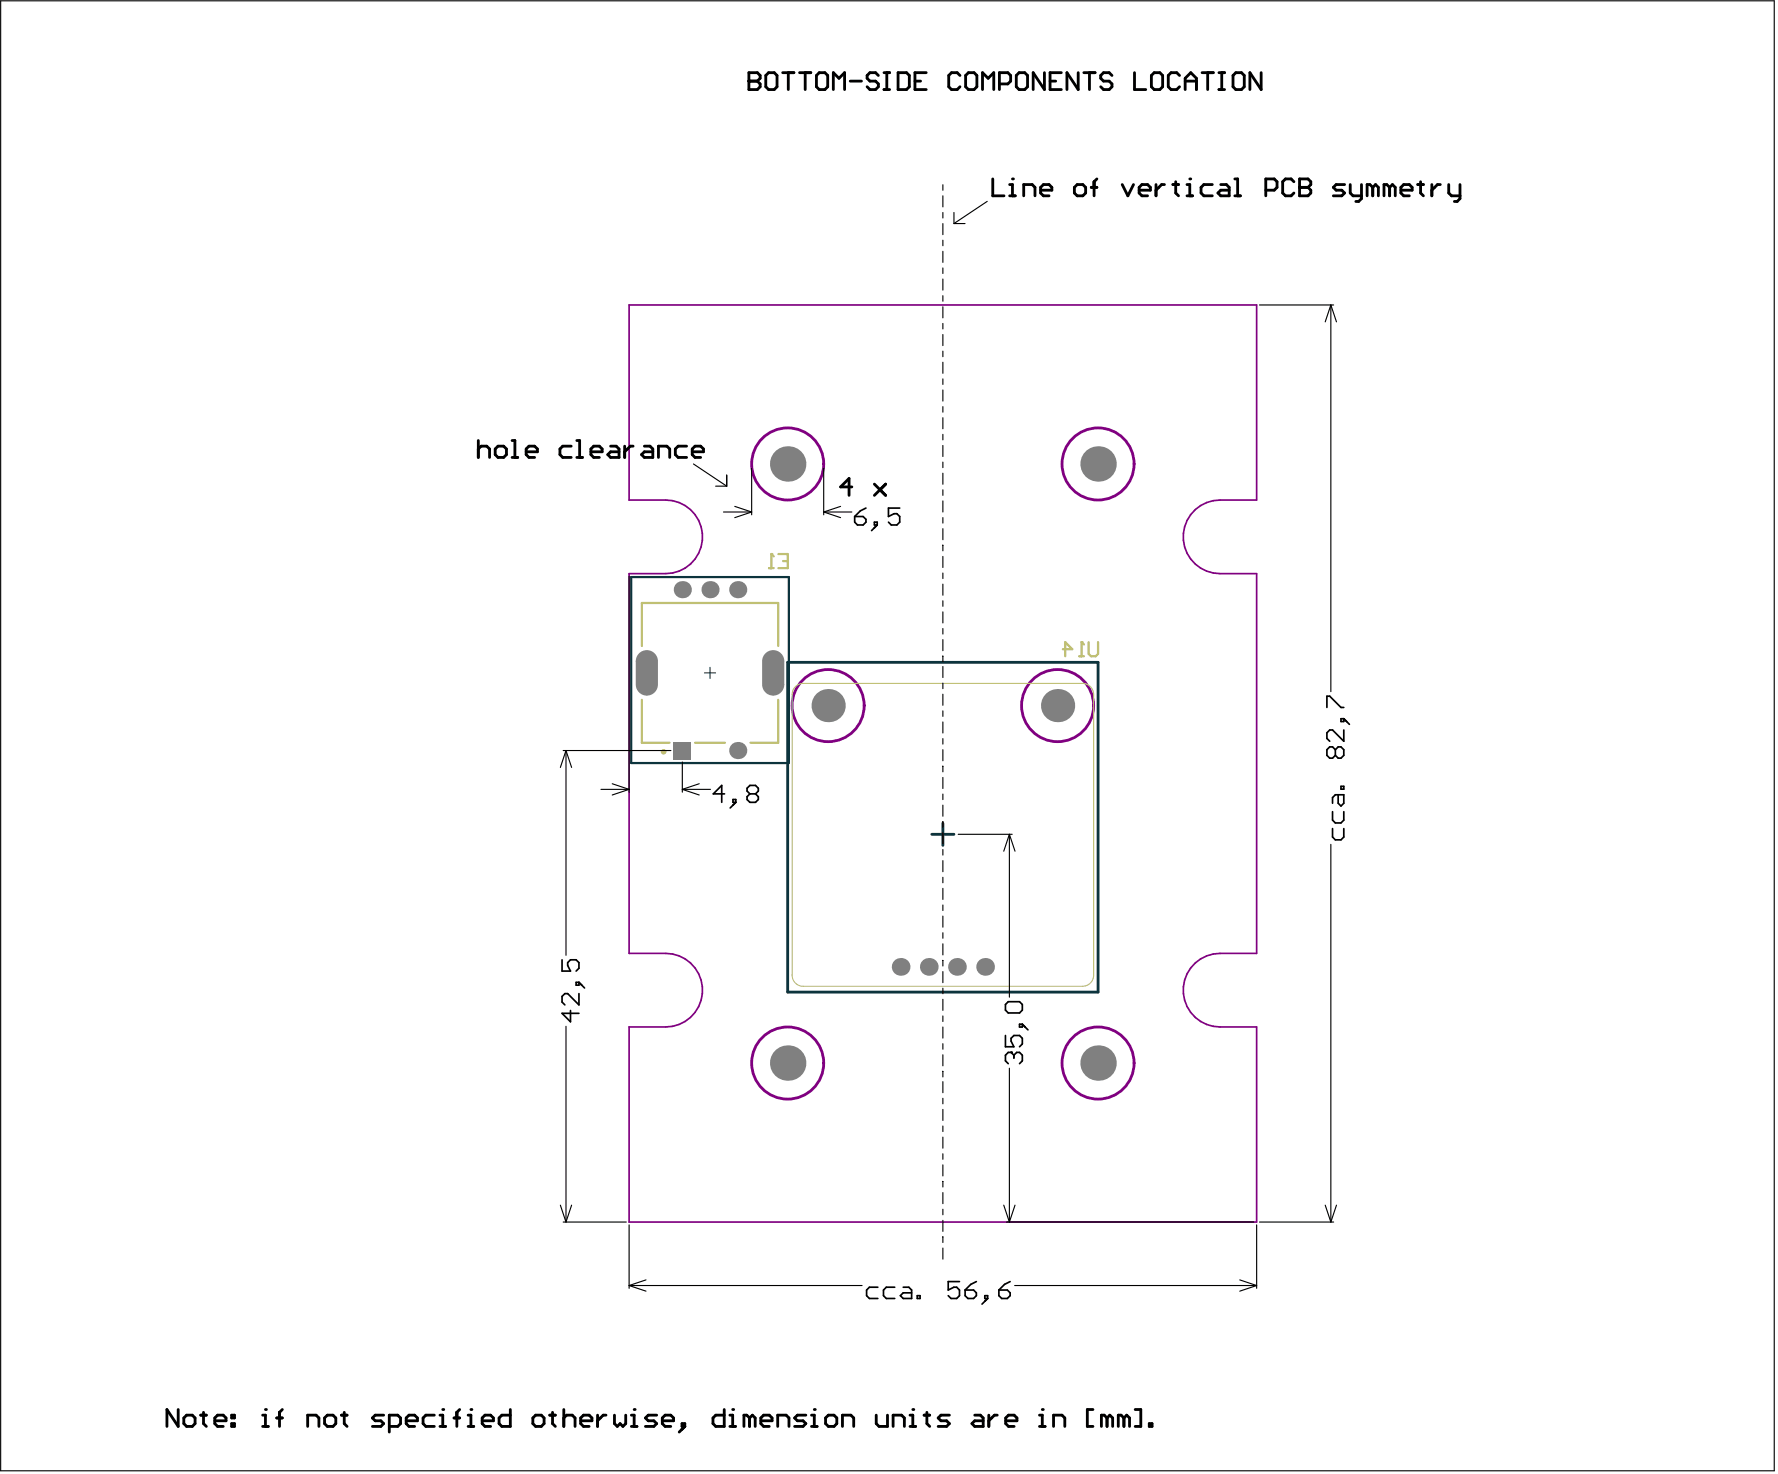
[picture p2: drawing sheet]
<svg xmlns="http://www.w3.org/2000/svg" width="533mm" height="442mm" viewBox="0 0 533 442" stroke-linecap="round" stroke-linejoin="round" font-family="sans-serif">
<path d="M188.7 91.5h188.3v58.5h-11a11 11 0 0 0-11 11 11 11 0 0 0 11 11h11v113.9h-11a11 11 0 0 0-11 11 11 11 0 0 0 11 11.1h11v58.5h-188.3v-58.5h11a11 11 0 0 0 11.1-11.1 11 11 0 0 0-11.1-11h-11v-113.9h11a11 11 0 0 0 11.1-11 11 11 0 0 0-11.1-11h-11z" fill="none" stroke="#800080" stroke-width=".51"/>
<g fill="none" stroke="#800080" stroke-width=".84">
<circle cx="236.3" cy="139.1" r="10.8"/>
<circle cx="329.4" cy="139.1" r="10.8"/>
<circle cx="248.4" cy="211.6" r="10.8"/>
<circle cx="317.3" cy="211.6" r="10.8"/>
<circle cx="236.3" cy="318.8" r="10.8"/>
<circle cx="329.4" cy="318.8" r="10.8"/>
</g>
<path d="M192.6 193.7v-12.9h40.9v12.9M192.6 209.9v12.8h8.3M233.5 209.9v12.8h-8.4M208.5 222.7h9" fill="none" stroke="#c0c073" stroke-width=".66"/>
<path d="M237.6 208.3v84.1M241 204.9h83.8M328.1 208.3v84.1M241 295.8h83.8" fill="none" stroke="#c0c073" stroke-width=".33"/>
<path d="M230.7 170.4h1.4M231.4 166.1v4.3M233.5 166.1h2.8v4.3h-2.8M234.9 168.3h1.4" fill="none" stroke="#c0c073" stroke-width=".68"/>
<circle cx="231.4" cy="166.1" r=".34" fill="#c0c073"/>
<path d="M231.4 166.1l.7 .8M323.8 196.8h1.4M324.5 192.6v4.2M326.6 192.6v3.5l.7 .7h1.4l.7-.7v-3.5" fill="none" stroke="#c0c073" stroke-width=".68"/>
<circle cx="324.5" cy="192.6" r=".34" fill="#c0c073"/>
<path d="M318.9 194.7h2.8l-2.1-2.1v4.2M324.5 192.6l.7 .7" fill="none" stroke="#c0c073" stroke-width=".68"/>
<circle cx="199.1" cy="225.4" r=".42" fill="none" stroke="#c0c073" stroke-width=".83"/>
<path d="M241 204.9a3.3 3.3 0 0 0-3.4 3.4M324.8 204.9a3.3 3.3 0 0 1 3.3 3.4M237.6 292.4a3.3 3.3 0 0 0 3.4 3.4M328.1 292.4a3.3 3.3 0 0 1-3.3 3.4" fill="none" stroke="#c0c073" stroke-width=".33"/>
<g fill="#808080">
<path d="M194.1 195v3.3zM194.1 195a3.3 3.3 0 0 1 3.3 3.3h-3.3z"/>
<path d="M190.7 198.3h3.4zM191.7 195.9a3.3 3.3 0 0 1 2.4-.9v3.3h-3.4a3.3 3.3 0 0 1 1-2.4z"/>
<path d="M194.1 205.3v3.3zM190.7 205.3h3.4v3.3a3.3 3.3 0 0 1-3.4-3.3z"/>
<path d="M194.1 205.3h3.3zM194.1 205.3h3.3a3.3 3.3 0 0 1-3.3 3.3z"/>
<path d="M232 195v3.3zM232 195a3.3 3.3 0 0 1 3.3 3.3h-3.3z"/>
<path d="M228.6 198.3h3.4zM229.6 195.9a3.3 3.3 0 0 1 2.4-.9v3.3h-3.4a3.3 3.3 0 0 1 1-2.4z"/>
<path d="M232 205.3v3.3zM228.6 205.3h3.4v3.3a3.3 3.3 0 0 1-3.4-3.3z"/>
<path d="M232 205.3h3.3zM232 205.3h3.3a3.3 3.3 0 0 1-3.3 3.3z"/>
<circle cx="329.4" cy="318.8" r="5.3"/>
<circle cx="236.3" cy="318.8" r="5.3"/>
<circle cx="278.6" cy="290" r="2.66"/>
<circle cx="270.2" cy="290" r="2.66"/>
<circle cx="287.1" cy="290" r="2.66"/>
<circle cx="317.3" cy="211.6" r="5"/>
<circle cx="295.5" cy="290" r="2.66"/>
<circle cx="236.3" cy="139.1" r="5.3"/>
<circle cx="329.4" cy="139.1" r="5.3"/>
<circle cx="248.4" cy="211.6" r="5"/>
<circle cx="213" cy="176.8" r="2.57"/>
<circle cx="221.3" cy="176.8" r="2.57"/>
<circle cx="221.3" cy="225.1" r="2.57"/>
<circle cx="204.7" cy="176.8" r="2.57"/>
</g>
<g fill="#808080">
<path d="M194.1 195l3.3 3.3v7l-3.3 3.3-3.4-3.3v-7z" fill-rule="evenodd"/>
<path d="M202.1 222.5h5.2v5.2h-5.2z" fill-rule="evenodd"/>
<path d="M232 195l3.3 3.3v7l-3.3 3.3-3.4-3.3v-7z" fill-rule="evenodd"/>
</g>
<path d="M189.4 173.1h47.3v55.7h-47.3z" fill="none" stroke="#0c343d" stroke-width=".66"/>
<path d="M211.3 201.8h3.4M213 200.1v3.3" fill="none" stroke="#0c343d" stroke-width=".33"/>
<path d="M236.3 198.6h93.1v98.9h-93.1zM279.5 250.2h6.7M282.9 246.9v6.6" fill="none" stroke="#0c343d" stroke-width=".84"/>
<g fill="none" stroke="#000" stroke-width=".34">
<path d="M.2 .2h532.1v440.9h-532.1zM282.9 55.4v1.7M282.9 58.7v3.4M282.9 63.7v1.7M282.9 67v3.4M282.9 72v1.7M282.9 75.4v3.3M286.2 67h3.3M286.2 63.7v3.3M296.2 60.4l-10 6.6M282.9 80.4v1.6M282.9 83.7v3.3"/>
<path d="M282.9 88.7v1.6M282.9 92v3.3M282.9 97v1.6M377.8 91.5h22.3M399.3 91.5l1.6 5M399.3 91.5l-1.7 5M399.3 91.5v115.9M282.9 100.3v3.3M282.9 105.3v1.7M282.9 108.6v3.4M282.9 113.6v1.7M282.9 116.9v3.4"/>
<path d="M208 139.1l10 6.7M282.9 121.9v1.7M282.9 125.3v3.3M282.9 130.3v1.6M282.9 133.6v3.3M282.9 138.6v1.6M214.7 145.8h3.3M217.1 153.5h8.4M218 142.5v3.3M220.4 151.9l5.1 1.6M225.5 153.5l-5.1 1.7M225.5 140.4v14"/>
<path d="M247.1 153.5l5.1 1.7M247.1 153.5h8.5M247.1 140.4v14M252.2 151.9l-5.1 1.6M282.9 141.9v3.3M282.9 146.9v1.7M282.9 150.2v3.3M282.9 155.2v1.7M282.9 158.5v3.4M188.7 172.9v64.7M282.8 163.5l.1 1.7M282.9 166.9v3.3"/>
<path d="M282.9 171.8v1.7M282.9 175.2v3.3M282.8 196.8l.1 1.7M282.9 180.2v1.6M282.9 183.5v3.3M282.9 188.5v1.6M282.9 191.8v3.3M282.9 199.9v3.3M282.9 204.9v1.6M282.9 208.2v3.3M282.9 213.2v1.6M282.9 216.5v3.3"/>
<path d="M169 225.1h32.3M169.8 225.1l1.7 5M169.8 225.1l-1.7 5M169.8 225.1v61.4M180.3 236.7h8.4M183.7 235l5 1.7M188.7 236.7l-5 1.7M204.7 236.7l5.1 1.7M204.7 236.7h8.4M204.7 228.5v9.1M209.8 235l-5.1 1.7M282.8 229.8l.1 1.7"/>
<path d="M282.9 221.5v1.7M282.9 224.8v3.3M282.9 233.1v3.4M282.9 238.1v1.7M282.8 246.4l.1 1.7M282.9 241.5v3.3M282.9 249.8v3.3M282.9 254.8v1.6M282.9 258.1v3.3M287.5 250.2h16.2M302.8 250.2l1.7 5.1M302.8 250.2l-1.7 5.1"/>
<path d="M302.8 250.2v48.8M399.3 253.2v113.3M282.9 263.1v1.6M282.9 266.4v3.3M282.9 271.4v1.7M282.9 274.7v3.3M282.9 279.7v1.7M282.8 288l.1 1.7M282.9 283v3.4M282.9 291.4v3.3M282.9 296.3v1.7M282.9 299.7v3.3"/>
<path d="M169.8 307.8v58.7M282.9 304.7v1.6M282.9 308v3.3M282.9 313v1.6M282.9 316.3v3.3M282.8 321.3l.1 1.7M282.9 324.4v3.3M282.9 329.4v1.6M282.9 332.7v3.3M282.9 337.7v1.6M302.8 320.3v46.2M282.8 354.3l.1 1.7"/>
<path d="M282.9 341v3.3M282.9 346v1.7M282.9 349.3v3.3M282.9 357.6v3.4M168.1 361.4l1.7 5.1M169 366.5h18.9M171.5 361.4l-1.7 5.1M188.7 367.3v19.1M282.8 370.9l.1 1.7M282.9 362.6v1.7M282.9 366v3.3M282.9 374.3v3.3"/>
<path d="M301.1 361.4l1.7 5.1M302 366.5h74.1M304.5 361.4l-1.7 5.1M377 367.3v19.1M377.8 366.5h22.3M397.6 361.4l1.7 5.1M400.9 361.4l-1.6 5.1M188.7 385.5l5.1 1.7M188.7 385.5h69.9M193.8 383.8l-5.1 1.7M304.4 385.5h72.6M371.9 383.8l5.1 1.7"/>
<path d="M377 385.5l-5.1 1.7"/>
</g>
<g fill="none" stroke="#000" stroke-width=".84">
<path d="M224.7 21.8h2.5l.8 .8v.9l-.8 .8 .8 .9v.8l-.8 .9h-2.5zM224.7 24.3h2.5M230.6 21.8h1.7l.8 .8v3.4l-.8 .9h-1.7l-.9-.9v-3.4zM234.8 21.8h3.4M236.5 21.8v5.1M239.9 21.8h3.3M241.6 21.8v5.1M244.9 22.6l.9-.8h1.7l.8 .8v3.4l-.8 .9h-1.7l-.9-.9zM250 26.9v-5.1l1.7 1.7 1.7-1.7v5.1M255.1 24.3h3.3M263.5 22.6l-.8-.8h-1.7l-.9 .8v.9l.9 .8h1.7l.8 .9v.8l-.8 .9h-1.7l-.9-.9M265.2 26.9h1.7"/>
<path d="M265.2 21.8h1.7M266 21.8v5.1M269.4 21.8h2.6l.8 .8v3.4l-.8 .9h-2.6zM274.5 24.3h1.7M277.9 21.8h-3.4v5.1h3.4M288 22.6l-.8-.8h-1.7l-.9 .8v3.4l.9 .9h1.7l.8-.9M290.5 21.8h1.7l.9 .8v3.4l-.9 .9h-1.7l-.8-.9v-3.4zM294.8 26.9v-5.1l1.6 1.7 1.7-1.7v5.1M299.8 25.2h2.6l.8-.9v-1.7l-.8-.8h-2.6v5.1M305.7 21.8h1.7l.9 .8v3.4l-.9 .9h-1.7l-.8-.9v-3.4zM313.3 21.8v5.1l-3.3-5.1v5.1M315 24.3h1.7"/>
<path d="M318.4 21.8h-3.4v5.1h3.4M323.5 21.8v5.1l-3.4-5.1v5.1M325.2 21.8h3.3M326.8 21.8v5.1M333.6 22.6l-.9-.8h-1.6l-.9 .8v.9l.9 .8h1.6l.9 .9v.8l-.9 .9h-1.6l-.9-.9M340.3 21.8v5.1h3.4M346.3 21.8h1.6l.9 .8v3.4l-.9 .9h-1.6l-.9-.9v-3.4zM353.9 22.6l-.9-.8h-1.7l-.8 .8v3.4l.8 .9h1.7l.9-.9M355.5 24.3h3.4M355.5 26.9v-3.4l1.7-1.7 1.7 1.7v3.4M360.6 21.8h3.4M362.3 21.8v5.1"/>
<path d="M365.7 26.9h1.7M365.7 21.8h1.7M366.5 21.8v5.1M370.7 21.8h1.7l.9 .8v3.4l-.9 .9h-1.7l-.8-.9v-3.4zM378.3 21.8v5.1l-3.3-5.1v5.1M297.8 53.7v5h3.4M302.9 58.7h1.7M302.9 55.3h.8v3.4M307.1 58.7v-3.4h2.5l.9 .9v2.5M312.2 57h3.4v-.8l-.9-.9h-1.7l-.8 .9v1.7l.8 .8h1.7M322.3 56.2l.9-.9h1.6l.9 .9v1.7l-.9 .8h-1.6l-.9-.8zM327.4 56.2h1.7"/>
<path d="M329.1 53.7l-.9 .8v4.2M336.7 55.3l1.7 3.4 1.6-3.4M341.7 57h3.4v-.8l-.8-.9h-1.7l-.9 .9v1.7l.9 .8h1.7M346.8 55.3v3.4M349.3 55.3h-.8l-1.7 1.7M351.9 55.3h1.7M352.7 54.5v3.4l.9 .8M356.1 58.7h1.7M356.1 55.3h.8v3.4M363.7 55.3h-2.5l-.9 .9v1.7l.9 .8h2.5M366.2 55.3h1.7l.9 .9v2.5h-2.6l-.8-.8 .8-.9h2.6M370.4 58.7h1.7"/>
<path d="M370.4 53.7h.9v5M379.7 57h2.6l.8-.8v-1.7l-.8-.8h-2.6v5M388.2 54.5l-.9-.8h-1.7l-.8 .8v3.4l.8 .8h1.7l.9-.8M389.9 53.7h2.5l.8 .8v.8l-.8 .9 .8 .8v.9l-.8 .8h-2.5zM389.9 56.2h2.5M403.4 55.3h-2.6l-.8 .9 .8 .8h1.7l.9 .9-.9 .8h-2.5M405.1 55.3v2.6l.8 .8h2.5M408.4 55.3v4.3l-.8 .8h-.8M411.8 56.2l-.8-.9h-.9v3.4M411.8 56.2l.9-.9 .8 .9v2.5M411.8 56.2v2.5M416.9 56.2l-.9-.9h-.8v3.4"/>
<path d="M416.9 56.2v2.5M416.9 56.2l.8-.9 .9 .9v2.5M420.3 57h3.3v-.8l-.8-.9h-1.7l-.8 .9v1.7l.8 .8h1.7M425.3 55.3h1.7M426.2 54.5v3.4l.8 .8M429.6 55.3v3.4M432.1 55.3h-.9l-1.6 1.7M434.6 55.3v2.6l.9 .8h2.5M438 55.3v4.3l-.8 .8h-.9M143.5 132.1v5.1M143.5 134.6l.8-.8h1.7l.9 .8v2.6M149.4 133.8h1.7l.8 .8v1.7l-.8 .9h-1.7l-.8-.9v-1.7z"/>
<path d="M153.6 137.2h1.7M153.6 132.1h.9v5.1M157.8 135.5h3.4v-.9l-.8-.8h-1.7l-.9 .8v1.7l.9 .9h1.7M171.4 133.8h-2.6l-.8 .8v1.7l.8 .9h2.6M173 137.2h1.7M173 132.1h.9v5.1M177.3 135.5h3.3v-.9l-.8-.8h-1.7l-.8 .8v1.7l.8 .9h1.7M183.2 133.8h1.7l.8 .8v2.6h-2.5l-.9-.9 .9-.8h2.5M187.4 133.8v3.4M189.9 133.8h-.8l-1.7 1.7M193.3 133.8h1.7l.8 .8v2.6h-2.5l-.8-.9 .8-.8h2.5M197.5 137.2v-3.4h2.6l.8 .8v2.6"/>
<path d="M206 133.8h-2.6l-.8 .8v1.7l.8 .9h2.6M207.7 135.5h3.3v-.9l-.8-.8h-1.7l-.8 .8v1.7l.8 .9h1.7M255.6 146h-3.4l2.5-2.5v5.1M262.3 145.2l3.4 3.4M265.7 145.2l-3.4 3.4M53.5 422.7v5.1l-3.4-5.1v5.1M56 424.4h1.7l.8 .8v1.7l-.8 .9h-1.7l-.9-.9v-1.7zM60.2 424.4h1.7M61.1 423.5v3.4l.8 .9M64.4 426.1h3.4v-.9l-.8-.8h-1.7l-.9 .8v1.7l.9 .9h1.7M69.5 426.9h.8v.9h-.8zM69.5 424.4h.8v.8h-.8z"/>
<path d="M78.8 427.8h1.7M78.8 424.4h.8v3.4M83 425.2h1.7M84.7 422.7l-.8 .8v4.3M92.3 427.8v-3.4h2.5l.9 .8v2.6M98.2 424.4h1.7l.8 .8v1.7l-.8 .9h-1.7l-.8-.9v-1.7zM102.4 424.4h1.7M103.3 423.5v3.4l.8 .9M115.1 424.4h-2.5l-.9 .8 .9 .9h1.7l.8 .8-.8 .9h-2.6M116.8 427.8h2.5l.9-.9v-1.7l-.9-.8h-2.5v5.1M121.9 426.1h3.3v-.9l-.8-.8h-1.7l-.8 .8v1.7l.8 .9h1.7M130.3 424.4h-2.5l-.9 .8v1.7l.9 .9h2.5"/>
<path d="M132 427.8h1.7M132 424.4h.8v3.4M136.2 425.2h1.7M137.9 422.7l-.8 .8v4.3M140.4 427.8h1.7M140.4 424.4h.9v3.4M144.7 426.1h3.3v-.9l-.8-.8h-1.7l-.8 .8v1.7l.8 .9h1.7M153.1 422.7v5.1h-2.5l-.9-.9v-1.7l.9-.8h2.5M160.7 424.4h1.7l.8 .8v1.7l-.8 .9h-1.7l-.8-.9v-1.7zM164.9 424.4h1.7M165.8 423.5v3.4l.8 .9M169.1 425.2l.9-.8h1.7l.8 .8v2.6"/>
<path d="M169.1 422.7v5.1M174.2 426.1h3.4v-.9l-.9-.8h-1.6l-.9 .8v1.7l.9 .9h1.6M179.3 424.4v3.4M181.8 424.4h-.8l-1.7 1.7M184.3 424.4v2.5l.9 .9 .8-.9 .9 .9 .8-.9v-2.5M189.4 427.8h1.7M189.4 424.4h.8v3.4M197 424.4h-2.5l-.9 .8 .9 .9h1.7l.8 .8-.8 .9h-2.6M198.7 426.1h3.4v-.9l-.9-.8h-1.7l-.8 .8v1.7l.8 .9h1.7M204.6 426.9h.8v.9h-.8zM205.4 427.8l-1.6 1.7M217.3 422.7v5.1h-2.6l-.8-.9v-1.7l.8-.8h2.6"/>
<path d="M219 427.8h1.6M219 424.4h.8v3.4M224.9 425.2l-.9-.8h-.8v3.4M224.9 425.2v2.6M224.9 425.2l.8-.8 .9 .8v2.6M228.2 426.1h3.4v-.9l-.8-.8h-1.7l-.9 .8v1.7l.9 .9h1.7M233.3 427.8v-3.4h2.5l.9 .8v2.6M241.8 424.4h-2.6l-.8 .8 .8 .9h1.7l.9 .8-.9 .9h-2.5M243.4 427.8h1.7M243.4 424.4h.9v3.4M248.5 424.4h1.7l.8 .8v1.7l-.8 .9h-1.7l-.8-.9v-1.7zM252.7 427.8v-3.4h2.6l.8 .8v2.6"/>
<path d="M262.9 424.4v2.5l.8 .9h2.5v-3.4M267.9 427.8v-3.4h2.6l.8 .8v2.6M273 427.8h1.7M273 424.4h.8v3.4M277.2 424.4h1.7M278.1 423.5v3.4l.8 .9M284.8 424.4h-2.5l-.9 .8 .9 .9h1.7l.8 .8-.8 .9h-2.6M292.4 424.4h1.7l.9 .8v2.6h-2.6l-.8-.9 .8-.8h2.6M296.6 424.4v3.4M299.2 424.4h-.9l-1.7 1.7M301.7 426.1h3.4v-.9l-.9-.8h-1.6l-.9 .8v1.7l.9 .9h1.6M311.8 427.8h1.7"/>
<path d="M311.8 424.4h.9v3.4M316.1 427.8v-3.4h2.5l.8 .8v2.6M327.9 422.7h-1.7v5.1h1.7M332.1 425.2l-.8-.8h-.9v3.4M332.1 425.2v2.6M332.1 425.2l.9-.8 .8 .8v2.6M337.2 425.2l-.9-.8h-.8v3.4M337.2 425.2v2.6M337.2 425.2l.8-.8 .9 .8v2.6M340.6 422.7h1.6v5.1h-1.6M344.8 426.9h.8v.9h-.8z"/>
</g>
<g fill="#000">
<circle cx="224.7" cy="24.3" r=".42"/>
<circle cx="303.7" cy="53.7" r=".42"/>
<circle cx="356.9" cy="53.7" r=".42"/>
<circle cx="389.9" cy="56.2" r=".42"/>
<circle cx="303.3" cy="315.6" r=".25"/>
<circle cx="79.6" cy="422.7" r=".42"/>
<circle cx="132.8" cy="422.7" r=".42"/>
<circle cx="141.3" cy="422.7" r=".42"/>
<circle cx="190.2" cy="422.7" r=".42"/>
<circle cx="219.8" cy="422.7" r=".42"/>
<circle cx="244.3" cy="422.7" r=".42"/>
<circle cx="273.8" cy="422.7" r=".42"/>
<circle cx="312.7" cy="422.7" r=".42"/>
</g>
<g fill="none" stroke="#000" stroke-width=".51">
<path d="M256.4 154.9h2.5l.9 .8v.9l-.9 .8h-1.7l-.8-.8zM259.8 152.4l-1.7 .8-1.7 1.7M262.3 156.6h.9v.8h-.9zM263.2 157.4l-1.7 1.7M269.9 152.4h-3.4v2.5l1.7-.8h.9l.8 .8v1.7l-.8 .8h-1.7l-.9-.8M398.1 212.2v-3.4h.8l3.4 3.4h.8M402.3 215.5h.8v.9h-.8zM403.1 218.9v3.4l-3.3-3.4h-.9l-.8 .9v1.6l.8 .9M403.1 215.5l1.7 1.7M217.4 238.1h-3.4l2.5-2.6v5.1M219.9 239.8h.8v.8h-.8zM225 238.1h1.7"/>
<path d="M225 238.1l-.9 .8v.9l.9 .8h1.7l.8-.8v-.9l-.8-.8M225 238.1l-.9-.9v-.8l.9-.9h1.7l.8 .9v.8l-.8 .9M400.6 224.8l.9-.8h.8l.8 .8v1.7l-.8 .9h-.8l-.9-.9M400.6 224.8l-.8-.8h-.9l-.8 .8v1.7l.8 .9h.9l.8-.9M400.6 224.8v1.7M401.5 238.3v2.6l.8 .8 .8-.8v-2.6h-2.5l-.8 .9v1.7M402.3 235.8h.8v.9h-.8zM220.7 240.6l-1.6 1.7M399.8 243.4v2.5l.8 .9h1.7l.8-.9v-2.5M399.8 248.5v2.5l.8 .9h1.7l.8-.9v-2.5M168.6 287.8v3.4h2.5l-.8-1.7v-.8l.8-.9h1.7l.9 .9v1.7l-.9 .8M172.8 294.6h.9v.8h-.9z"/>
<path d="M173.7 298v3.4l-3.4-3.4h-.8l-.9 .8v1.7l.9 .9M173.7 294.6l1.7 1.7M171.1 303v3.4l-2.5-2.5h5.1M301.6 310.5v3.4h2.6l-.9-1.7v-.8l.9-.9h1.7l.8 .9v1.7l-.8 .8M302.5 300.4h3.4l.8 .8v1.7l-.8 .9h-3.4l-.9-.9v-1.7zM304.2 316.4l-.9-.8h-.8l-.9 .8v1.7l.9 .9M304.2 316.4l.8-.8h.9l.8 .8v1.7l-.8 .9M304.2 316.4v.9M305.9 307.2h.8v.8h-.8zM306.7 307.2l1.7 1.6M263.4 386h-2.6l-.8 .9v1.7l.8 .8h2.6M268.4 386h-2.5l-.9 .9v1.7l.9 .8h2.5"/>
<path d="M271 386h1.6l.9 .9v2.5h-2.5l-.9-.8 .9-.9h2.5M275.2 388.6h.8v.8h-.8zM287.8 384.3h-3.3v2.6l1.7-.9h.8l.8 .9v1.7l-.8 .8h-1.7l-.8-.8M289.5 386.9h2.6l.8 .8v.9l-.8 .8h-1.7l-.9-.8zM292.9 384.3l-1.7 .9-1.7 1.7M295.4 388.6h.9v.8h-.9zM296.3 389.4l-1.7 1.7M299.7 386.9h2.5l.8 .8v.9l-.8 .8h-1.7l-.8-.8zM303 384.3l-1.6 .9-1.7 1.7"/>
</g>
</svg>
